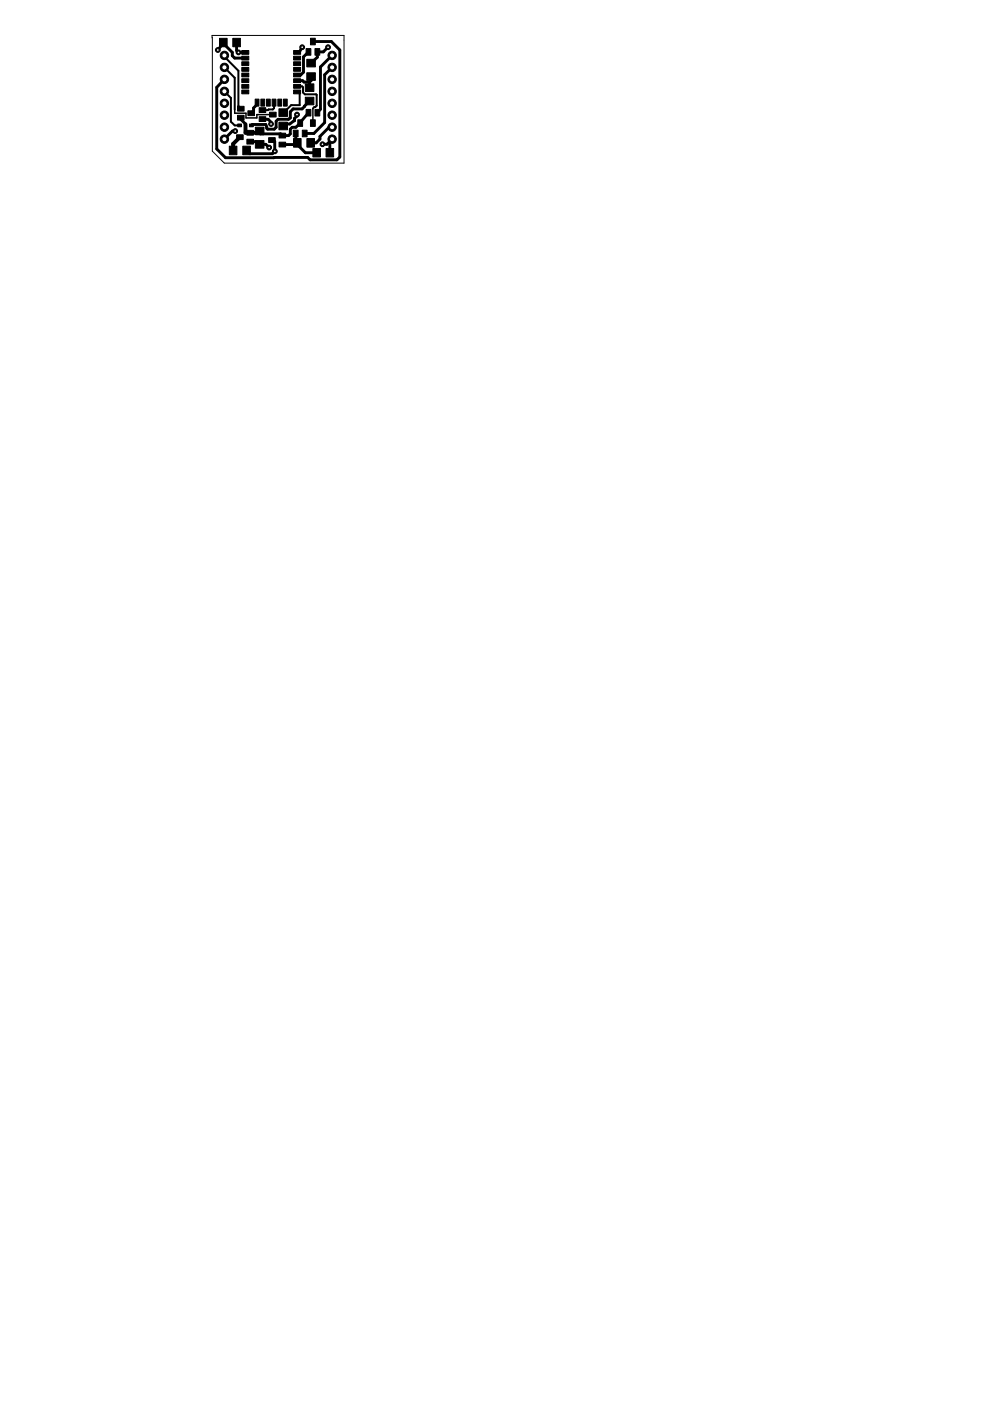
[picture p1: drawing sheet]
<svg xmlns="http://www.w3.org/2000/svg" width="210mm" height="297mm" viewBox="0 0 210 297" stroke-linecap="round" stroke-linejoin="round" font-family="sans-serif">
<g fill="#000" stroke="#000" stroke-width=".21">
<path d="M46.5 8.1h1.7v1.8h-1.7zM49.4 8.1h1.6v1.8h-1.6zM51.3 19.1h1.4v.8h-1.4zM51.3 17.9h1.4v.8h-1.4zM51.3 16.7h1.4v.8h-1.4zM51.3 15.5h1.4v.8h-1.4zM51.3 14.3h1.4v.8h-1.4zM51.3 13.1h1.4v.8h-1.4zM51.3 11.9h1.4v.8h-1.4zM51.3 10.7h1.4v.8h-1.4zM62.3 10.7h1.4v.8h-1.4zM62.3 11.9h1.4v.8h-1.4z"/>
<path d="M62.3 13.1h1.4v.8h-1.4zM62.3 14.3h1.4v.8h-1.4zM62.3 15.5h1.4v.8h-1.4zM62.3 16.7h1.4v.8h-1.4zM62.3 17.9h1.4v.8h-1.4zM62.3 19.1h1.4v.8h-1.4zM64.9 10.3h1v1.4h-1zM64.7 17.8h1.8v1.6h-1.8zM65.8 8.1h1v1.4h-1zM65 12.6h1.9v1.6h-1.9zM65 15.4h1.9v1.6h-1.9zM66.8 10.3h1v1.4h-1z"/>
<path d="M48.6 31h1.6v1.8h-1.6zM50.4 26.3h.8v.6h-.8zM50.2 28.6h1.4v1h-1.4zM50.4 22.5h1.4v1.1h-1.4zM50.4 24.4h1.4v1.1h-1.4zM51.5 31h1.6v1.8h-1.6zM52.9 26.3h.8v.6h-.8zM52.3 29.5h1.4v1h-1.4zM52.3 27.6h1.4v1.1h-1.4zM52.6 23.5h1.4v1h-1.4zM54.1 21h.8v1.5h-.8zM54.1 27h1.9v1.6h-1.9z"/>
<path d="M54.1 29.8h1.9v1.6h-1.9zM55.3 21h.8v1.5h-.8zM54.9 22.8h1.4v1.1h-1.4zM54.9 24.7h1.4v1.1h-1.4zM56.5 21h.8v1.5h-.8zM57 29.2h1.4v1h-1.4zM57.7 21h.8v1.5h-.8zM57.1 23.8h1.4v1h-1.4zM58.9 21h.8v1.5h-.8zM59.2 30.1h1.4v1.1h-1.4zM59.2 28.2h1.4v1.1h-1.4zM60.1 21h.8v1.5h-.8z"/>
<path d="M59.1 23.1h1.9v1.6h-1.9zM59.1 25.9h1.9v1.6h-1.9zM62.2 27.6h1v1.4h-1zM62.2 29.4h1.6v1.8h-1.6zM63.1 25.4h1.1v1.4h-1.1zM64.1 27.6h1v1.4h-1zM64.9 23.2h1v1.4h-1zM64.7 20.6h1.8v1.6h-1.8zM65.1 29.4h1.6v1.8h-1.6zM65.8 25.4h1v1.4h-1zM66.8 23.2h1v1.4h-1zM66.3 31.5h1.6v1.8h-1.6z"/>
<path d="M69.1 31.5h1.6v1.8h-1.6z"/>
</g>
<g fill="none" stroke="#000" stroke-width=".61">
<path d="M46.2 10.6l1.1-1.3v-.3v.2l2 1.9v.7l.5 .5h2.2M50.2 9v1.7l.3 .4h1.5M63 17.1h1.2l.3 .3h1.1M64.1 10l-.7 1.1h-.4M65.4 11l-1.1 1.1v3.2l-.5 .6h-.8M65.6 17.4v1.2M66 16.2v.9l-.4 .3M66.3 8.8h4l1.8 1.8v22.7l-.7 .6h-5.7l-.5-.5h-17.4l-1.8-1.8v-13.1l1.6-1.7M69.5 10l-1 1h-1.2v1.1l-1.3 1.3M70.4 14.3l-1.6 1.6v10.1l-2.3 2.3h-1.9M70.4 11.7l-2.5 2.5v9l-.6 .7M49.8 27.8h-.5l-1.7 1.7"/>
<path d="M51.1 25l.1 .4 .8 1M53 30h1.2l.9 .6h1.3l.6 .7M54.5 21.8v.3l-.7 .8v.6l-.5 .5M55.6 25.3h1.3l.5 .6v.4M57.7 29.7l.6 .3v2.1l-.6 .5h-4.7l-.7-.7M60 23.9l-.1 .2M62.7 28.3v1.8l.3 .2M62.9 24.3v.3l-.5 .5v.5l-1 .7h-.8l-.6 .4M63 30.3l-.3 .3h-2.8M63 30.3v.4l1.7 1.7h2.4M65.4 23.9l-1.8 2.2-.9 .9h-.7l-.4 .4v1l-.4 .3h-1.3l-.4-.3h-4.3l-.1-.6 .1 .3M65.6 21.4l-1.5 1.7h-2l-.5 .6v1.3l-.4 .3h-2.3l-.4 .4v1.3l-.4 .4h-1.4l-.4-1h-2.8l-.2 .2"/>
<path d="M69.9 30v2.4M70.4 29.5l-1.1 1.1h-1M70.4 27h-.6l-2 1.9v.6l-.8 .8h-1.1"/>
</g>
<path d="M50.9 29.1l-1.5 1.4v1.4M52 26.4v1.8h2.6l.5-.4" fill="none" stroke="#000" stroke-width=".83"/>
<path d="M47.6 19.4l1.4 1.4v5l.8 .8h1M47.6 11.7v.3l2.9 3v7.5l.6 .6M47.6 14.3l2.2 2.2v6.7M63 19.5h.5v2.8h-1.8l-1.9 2M63 18.3h1.1l.1 .2v1.1l.4 .4 2.5 .1v2.3l-.8 .6M58.1 21.8v1.1l-.3 .3-2.2 .1M65.4 23.9l-.1 .4" fill="none" stroke="#000" stroke-width=".42"/>
<path d="M49.8 23.2v.8h2.4v1h2.3v-.7h3.3M66.3 23v3.1" fill="none" stroke="#000" stroke-width=".32"/>
<circle cx="70.4" cy="11.7" r=".89" fill="#000" stroke="#000" stroke-width=".21"/>
<circle cx="70.4" cy="11.7" r=".55" fill="#fff" stroke="#000" stroke-width=".21"/>
<circle cx="70.4" cy="14.3" r=".89" fill="#000" stroke="#000" stroke-width=".21"/>
<circle cx="70.4" cy="14.3" r=".55" fill="#fff" stroke="#000" stroke-width=".21"/>
<circle cx="70.4" cy="16.8" r=".89" fill="#000" stroke="#000" stroke-width=".21"/>
<circle cx="70.4" cy="16.8" r=".55" fill="#fff" stroke="#000" stroke-width=".21"/>
<circle cx="70.4" cy="19.4" r=".89" fill="#000" stroke="#000" stroke-width=".21"/>
<circle cx="70.4" cy="19.4" r=".55" fill="#fff" stroke="#000" stroke-width=".21"/>
<circle cx="70.4" cy="21.9" r=".89" fill="#000" stroke="#000" stroke-width=".21"/>
<circle cx="70.4" cy="21.9" r=".55" fill="#fff" stroke="#000" stroke-width=".21"/>
<circle cx="70.4" cy="24.4" r=".89" fill="#000" stroke="#000" stroke-width=".21"/>
<circle cx="70.4" cy="24.4" r=".55" fill="#fff" stroke="#000" stroke-width=".21"/>
<circle cx="70.4" cy="27" r=".89" fill="#000" stroke="#000" stroke-width=".21"/>
<circle cx="70.4" cy="27" r=".55" fill="#fff" stroke="#000" stroke-width=".21"/>
<circle cx="70.4" cy="29.5" r=".89" fill="#000" stroke="#000" stroke-width=".21"/>
<circle cx="70.4" cy="29.5" r=".55" fill="#fff" stroke="#000" stroke-width=".21"/>
<circle cx="47.6" cy="29.5" r=".89" fill="#000" stroke="#000" stroke-width=".21"/>
<circle cx="47.6" cy="29.5" r=".55" fill="#fff" stroke="#000" stroke-width=".21"/>
<circle cx="47.6" cy="27" r=".89" fill="#000" stroke="#000" stroke-width=".21"/>
<circle cx="47.6" cy="27" r=".55" fill="#fff" stroke="#000" stroke-width=".21"/>
<circle cx="47.6" cy="24.4" r=".89" fill="#000" stroke="#000" stroke-width=".21"/>
<circle cx="47.6" cy="24.4" r=".55" fill="#fff" stroke="#000" stroke-width=".21"/>
<circle cx="47.6" cy="21.9" r=".89" fill="#000" stroke="#000" stroke-width=".21"/>
<circle cx="47.6" cy="21.9" r=".55" fill="#fff" stroke="#000" stroke-width=".21"/>
<circle cx="47.6" cy="19.4" r=".89" fill="#000" stroke="#000" stroke-width=".21"/>
<circle cx="47.6" cy="19.4" r=".55" fill="#fff" stroke="#000" stroke-width=".21"/>
<circle cx="47.6" cy="16.8" r=".89" fill="#000" stroke="#000" stroke-width=".21"/>
<circle cx="47.6" cy="16.8" r=".55" fill="#fff" stroke="#000" stroke-width=".21"/>
<circle cx="47.6" cy="14.3" r=".89" fill="#000" stroke="#000" stroke-width=".21"/>
<circle cx="47.6" cy="14.3" r=".55" fill="#fff" stroke="#000" stroke-width=".21"/>
<circle cx="47.6" cy="11.7" r=".89" fill="#000" stroke="#000" stroke-width=".21"/>
<circle cx="47.6" cy="11.7" r=".55" fill="#fff" stroke="#000" stroke-width=".21"/>
<circle cx="57.1" cy="31.3" r=".51" fill="#000" stroke="#000" stroke-width=".21"/>
<circle cx="57.1" cy="31.3" r=".3" fill="#fff" stroke="#000" stroke-width=".21"/>
<circle cx="64.1" cy="10" r=".51" fill="#000" stroke="#000" stroke-width=".21"/>
<circle cx="64.1" cy="10" r=".3" fill="#fff" stroke="#000" stroke-width=".21"/>
<circle cx="50.6" cy="11.1" r=".51" fill="#000" stroke="#000" stroke-width=".21"/>
<circle cx="50.6" cy="11.1" r=".3" fill="#fff" stroke="#000" stroke-width=".21"/>
<circle cx="63" cy="24.3" r=".51" fill="#000" stroke="#000" stroke-width=".21"/>
<circle cx="63" cy="24.3" r=".3" fill="#fff" stroke="#000" stroke-width=".21"/>
<circle cx="68.4" cy="30.6" r=".51" fill="#000" stroke="#000" stroke-width=".21"/>
<circle cx="68.4" cy="30.6" r=".3" fill="#fff" stroke="#000" stroke-width=".21"/>
<circle cx="49.9" cy="27.8" r=".51" fill="#000" stroke="#000" stroke-width=".21"/>
<circle cx="49.9" cy="27.8" r=".3" fill="#fff" stroke="#000" stroke-width=".21"/>
<circle cx="69.6" cy="10" r=".51" fill="#000" stroke="#000" stroke-width=".21"/>
<circle cx="69.6" cy="10" r=".3" fill="#fff" stroke="#000" stroke-width=".21"/>
<circle cx="46.2" cy="10.6" r=".51" fill="#000" stroke="#000" stroke-width=".21"/>
<circle cx="46.2" cy="10.6" r=".3" fill="#fff" stroke="#000" stroke-width=".21"/>
<circle cx="57.5" cy="26.3" r=".51" fill="#000" stroke="#000" stroke-width=".21"/>
<circle cx="57.5" cy="26.3" r=".3" fill="#fff" stroke="#000" stroke-width=".21"/>
<circle cx="58.3" cy="32.1" r=".51" fill="#000" stroke="#000" stroke-width=".21"/>
<circle cx="58.3" cy="32.1" r=".3" fill="#fff" stroke="#000" stroke-width=".21"/>
<path d="M45 8v-.5h27.9v1M45 7.9v24.1l2.6 2.6h25.3v-26" fill="none" stroke="#000" stroke-width=".21"/>
</svg>
